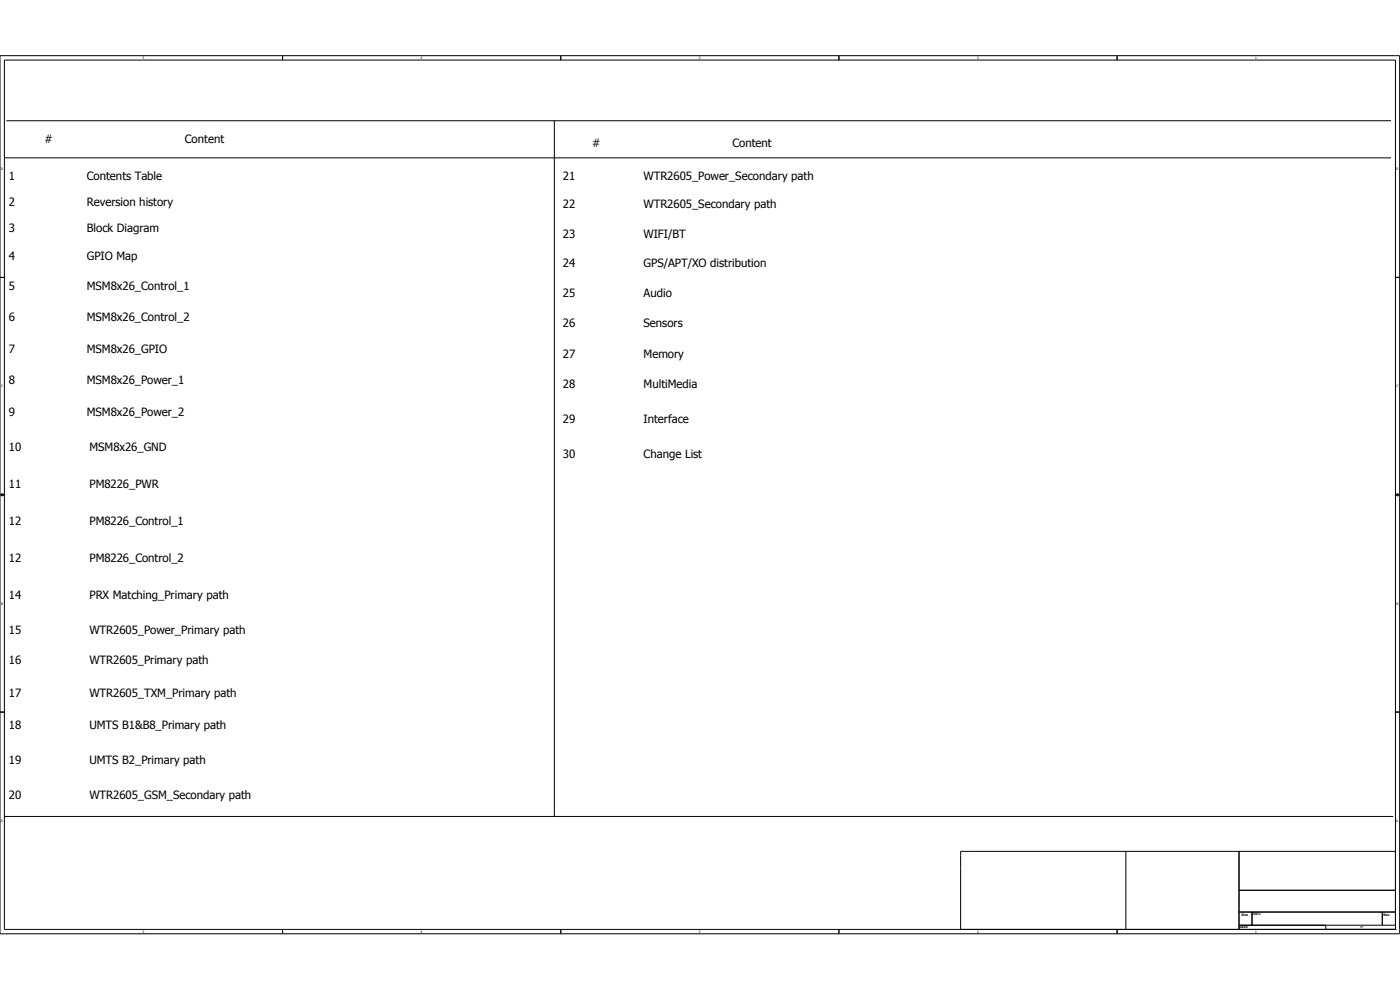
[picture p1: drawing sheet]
<svg xmlns="http://www.w3.org/2000/svg" width="297mm" height="210mm" viewBox="0 0 297 210" stroke-linecap="round" stroke-linejoin="round" font-family="sans-serif">
<defs><g id="words">
<g font-size="2.4">
<text x="9.4" y="30.3">#</text>
<text x="39.2" y="30.3">Content</text>
<text x="125.6" y="31.2">#</text>
<text x="155.4" y="31.2">Content</text>
<text x="1.9" y="38.1">1</text>
<text x="18.4" y="38.1">Contents Table</text>
<text x="119.4" y="38.1">21</text>
<text x="136.5" y="38.1">WTR2605_Power_Secondary path</text>
<text x="1.9" y="43.6">2</text>
<text x="18.4" y="43.6">Reversion history</text>
<text x="119.4" y="44.1">22</text>
<text x="136.5" y="44.1">WTR2605_Secondary path</text>
<text x="1.9" y="49.1">3</text>
<text x="18.4" y="49.1">Block Diagram</text>
<text x="119.4" y="50.5">23</text>
<text x="136.5" y="50.5">WIFI/BT</text>
<text x="1.9" y="55.2">4</text>
<text x="18.4" y="55.2">GPIO Map</text>
<text x="119.4" y="56.6">24</text>
<text x="136.5" y="56.6">GPS/APT/XO distribution</text>
<text x="1.9" y="61.6">5</text>
<text x="18.4" y="61.6">MSM8x26_Control_1</text>
<text x="119.4" y="63">25</text>
<text x="136.5" y="63">Audio</text>
<text x="1.9" y="68">6</text>
<text x="18.4" y="68">MSM8x26_Control_2</text>
<text x="119.4" y="69.4">26</text>
<text x="136.5" y="69.4">Sensors</text>
<text x="1.9" y="75">7</text>
<text x="18.4" y="75">MSM8x26_GPIO</text>
<text x="119.4" y="75.9">27</text>
<text x="136.5" y="75.9">Memory</text>
<text x="1.9" y="81.4">8</text>
<text x="18.4" y="81.4">MSM8x26_Power_1</text>
<text x="119.4" y="82.3">28</text>
<text x="136.5" y="82.3">MultiMedia</text>
<text x="1.9" y="88.3">9</text>
<text x="18.4" y="88.3">MSM8x26_Power_2</text>
<text x="119.4" y="89.7">29</text>
<text x="136.5" y="89.7">Interface</text>
<text x="1.9" y="95.8">10</text>
<text x="19" y="95.8">MSM8x26_GND</text>
<text x="119.4" y="97.1">30</text>
<text x="136.5" y="97.1">Change List</text>
<text x="1.9" y="103.5">11</text>
<text x="19" y="103.5">PM8226_PWR</text>
<text x="1.9" y="111.4">12</text>
<text x="19" y="111.4">PM8226_Control_1</text>
<text x="1.9" y="119.3">12</text>
<text x="19" y="119.3">PM8226_Control_2</text>
<text x="1.9" y="127.1">14</text>
<text x="19" y="127.1">PRX Matching_Primary path</text>
<text x="1.9" y="134.4">15</text>
<text x="19" y="134.4">WTR2605_Power_Primary path</text>
<text x="1.9" y="140.9">16</text>
<text x="19" y="140.9">WTR2605_Primary path</text>
<text x="1.9" y="147.8">17</text>
<text x="19" y="147.8">WTR2605_TXM_Primary path</text>
<text x="1.9" y="154.7">18</text>
<text x="19" y="154.7">UMTS B1&amp;B8_Primary path</text>
<text x="1.9" y="162.1">19</text>
<text x="19" y="162.1">UMTS B2_Primary path</text>
<text x="1.9" y="169.5">20</text>
<text x="19" y="169.5">WTR2605_GSM_Secondary path</text>
</g>
<g font-size=".7">
<text x="30.2" y="12.6">5</text>
<text x="89.2" y="12.6">4</text>
<text x="148.2" y="12.6">3</text>
<text x="207.3" y="12.6">2</text>
<text x="266.3" y="12.6">1</text>
<text x=".2" y="36.1">D</text>
<text x="296.2" y="36.1">D</text>
<text x=".3" y="82.2">C</text>
<text x="296.2" y="82.2">C</text>
<text x=".3" y="128.3">B</text>
<text x="296.2" y="128.3">B</text>
<text x=".2" y="174.4">A</text>
<text x="296.2" y="174.4">A</text>
<text x="30.2" y="197.9">5</text>
<text x="89.2" y="197.9">4</text>
<text x="148.2" y="197.9">3</text>
<text x="207.3" y="197.9">2</text>
<text x="263" y="196.9">Date:</text>
<text x="263.4" y="194.2">Size</text>
<text x="265.6" y="194.1">2018-6-12</text>
<text x="266.3" y="197.9">1</text>
<text x="288.6" y="196.9">of</text>
<text x="293.5" y="194.3">Rev</text>
</g>
</g></defs>
<g fill="none" stroke="#000" stroke-width=".21">
<path d="M0 11.8h296.9v186.3h-296.9zM.9 12.7h295.1v184.4h-295.1zM59.9 11.8v.9M119 11.8v.9M178 11.8v.9M237 11.8v.9M.9 33.5h294.2M1.4 25.6h293.7M117.6 25.6v147.6M0 58.8h.9M296 58.8h.9M0 104.9h.9"/>
<path d="M.3 104.7l.6 .2-.6 .3zM296 104.9h.9M296 104.9l.6-.2v.5zM0 151h.9M296 151h.9M.9 173.2h294.7M59.9 197.1v1M119 197.1v1M178 197.1v1M237 197.1v1M238.8 180.6v16.5M262.8 180.6v16.5"/>
<path d="M262.8 188.8h33.2M262.8 193.5h33.2M262.8 196.3h33.2M265.6 193.5v2.8M281.3 197.1h.1M281.3 196.3v.8M293.2 193.5v2.8M296 197.1h.1M296 180.6h-92.2v16.5"/>
</g>
<circle cx="231.6" cy="8.2" r="2.91" fill="#fff"/>
<use href="#words"/>
</svg>
